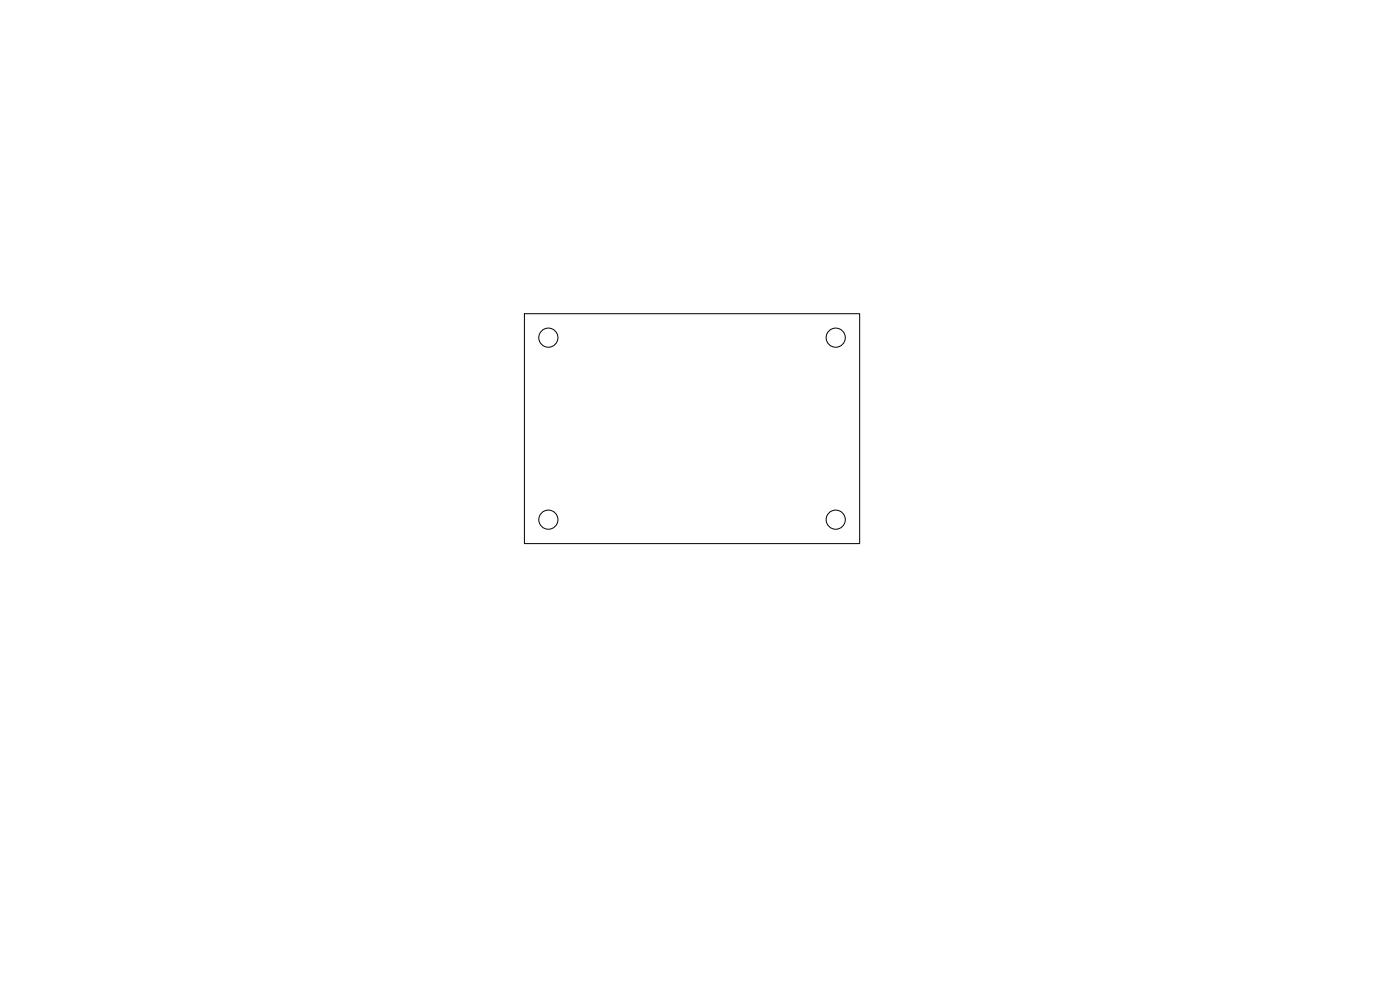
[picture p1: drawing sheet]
<svg xmlns="http://www.w3.org/2000/svg" width="297mm" height="210mm" viewBox="0 0 297 210" stroke-linecap="round" stroke-linejoin="round" font-family="sans-serif">
<g fill="none" stroke="#000" stroke-width=".21">
<path d="M111.3 66.5h71.1v48.8h-71.1z"/>
<circle cx="116.3" cy="71.6" r="2.03"/>
<circle cx="177.3" cy="71.6" r="2.03"/>
<circle cx="116.3" cy="110.2" r="2.03"/>
<circle cx="177.3" cy="110.2" r="2.03"/>
</g>
</svg>
